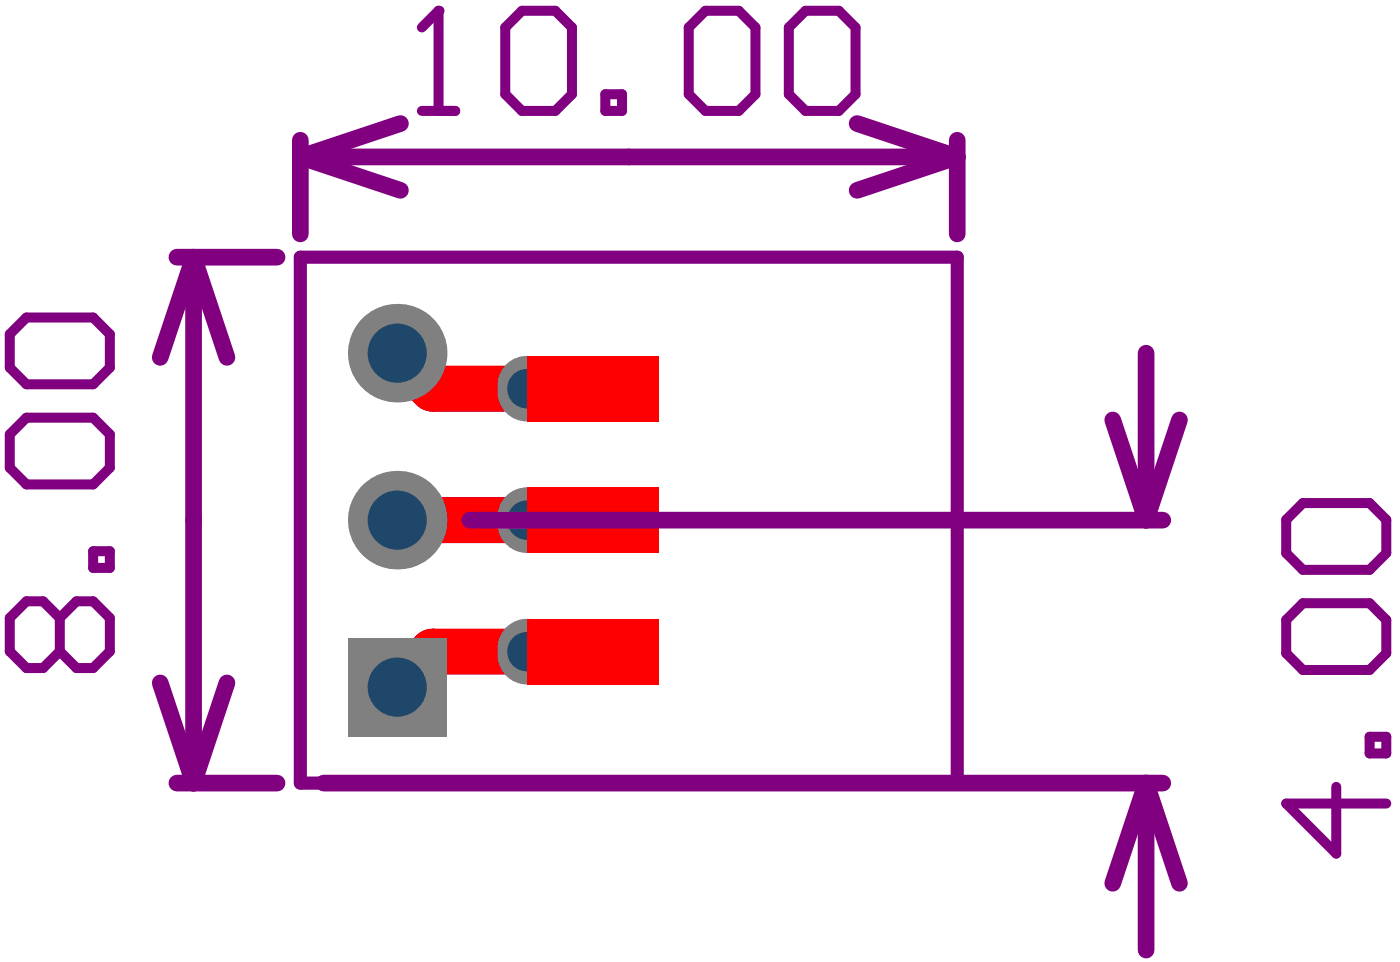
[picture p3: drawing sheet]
<svg xmlns="http://www.w3.org/2000/svg" width="71mm" height="49mm" viewBox="0 0 71 49" stroke-linecap="round" stroke-linejoin="round" font-family="sans-serif">
<path d="M20.1 17.9l1.8 1.8h4.8M20.1 26.3h6.6M26.7 33h-4.8l-1.8 1.8" fill="none" stroke="#f00" stroke-width="2.3"/>
<path d="M26.7 32.8v.3" fill="none" stroke="#808080" stroke-width="3"/>
<circle cx="26.7" cy="33" r="1" fill="#1f4769"/>
<path d="M26.7 26.2v.3" fill="none" stroke="#808080" stroke-width="3"/>
<circle cx="26.7" cy="26.3" r="1" fill="#1f4769"/>
<path d="M26.7 19.5v.3" fill="none" stroke="#808080" stroke-width="3"/>
<circle cx="26.7" cy="19.7" r="1" fill="#1f4769"/>
<circle cx="20.1" cy="26.3" r="2.49" fill="#808080"/>
<circle cx="20.1" cy="26.3" r="1.5" fill="#1f4769"/>
<circle cx="20.1" cy="17.9" r="2.49" fill="#808080"/>
<circle cx="20.1" cy="17.9" r="1.5" fill="#1f4769"/>
<path d="M17.6 32.3h5v5h-5z" fill-rule="evenodd" fill="#808080"/>
<circle cx="20.1" cy="34.8" r="1.5" fill="#1f4769"/>
<g fill="#f00">
<path d="M26.7 31.3h6.6v3.3h-6.6z" fill-rule="evenodd"/>
<path d="M26.7 24.7h6.6v3.3h-6.6z" fill-rule="evenodd"/>
<path d="M26.7 18h6.6v3.3h-6.6z" fill-rule="evenodd"/>
</g>
<g fill="none" stroke="#800080" stroke-width=".84">
<path d="M9 13h5M9.8 13l-1.7 5.1M9.8 13v26.6M9.8 13l1.7 5.1M15.2 7.1v4.7M15.2 7.9l5.1 1.7M15.2 7.9h33.3M20.3 6.3l-5.1 1.6M43.4 6.3l5.1 1.6M48.5 7.1v4.7M48.5 7.9l-5.1 1.7M58 17.9v8.4"/>
<path d="M8.1 34.6l1.7 5M9 39.6h5M11.5 34.6l-1.7 5M16.4 39.6h42.5M23.8 26.3h35.1M56.4 21.3l1.6 5M58 39.6l-1.6 5.1M58 39.6v8.5M58 39.6l1.7 5.1M59.7 21.3l-1.7 5"/>
</g>
<path d="M1.3 16.1h3.4l.9 .8v1.7l-.9 .8h-3.4l-.8-.8v-1.7zM21.4 5.6h1.7M22.2 .5v5.1M1.3 21.1h3.4l.9 .9v1.7l-.9 .8h-3.4l-.8-.8v-1.7zM3 31.3l-.8-.9h-.9l-.8 .9v1.7l.8 .8h.9l.8-.8M3 31.3l.9-.9h.8l.9 .9v1.7l-.9 .8h-.8l-.9-.8M3 31.3v1.7M4.7 27.9h.9v.8h-.9zM65.1 26.3l.9-.8h3.4l.8 .8v1.7l-.8 .8h-3.4l-.9-.8zM65.1 31.4l.9-.9h3.4l.8 .9v1.7l-.8 .8h-3.4l-.9-.8zM67.7 39.8v3.4l-2.6-2.5h5.1M69.4 37.3h.8v.8h-.8z" fill="none" stroke="#800080" stroke-width=".51"/>
<circle cx="22.2" cy=".5" r=".25" fill="#800080"/>
<path d="M22.2 .5l-.8 .9M25.6 1.4l.8-.9h1.7l.9 .9v3.4l-.9 .8h-1.7l-.8-.8zM30.7 4.8h.8v.8h-.8zM34.9 1.4l.8-.9h1.7l.9 .9v3.4l-.9 .8h-1.7l-.8-.8zM40 1.4l.8-.9h1.7l.8 .9v3.4l-.8 .8h-1.7l-.8-.8z" fill="none" stroke="#800080" stroke-width=".51"/>
<path d="M15.2 13h33.3v26.6h-33.3z" fill="none" stroke="#800080" stroke-width=".66"/>
</svg>
